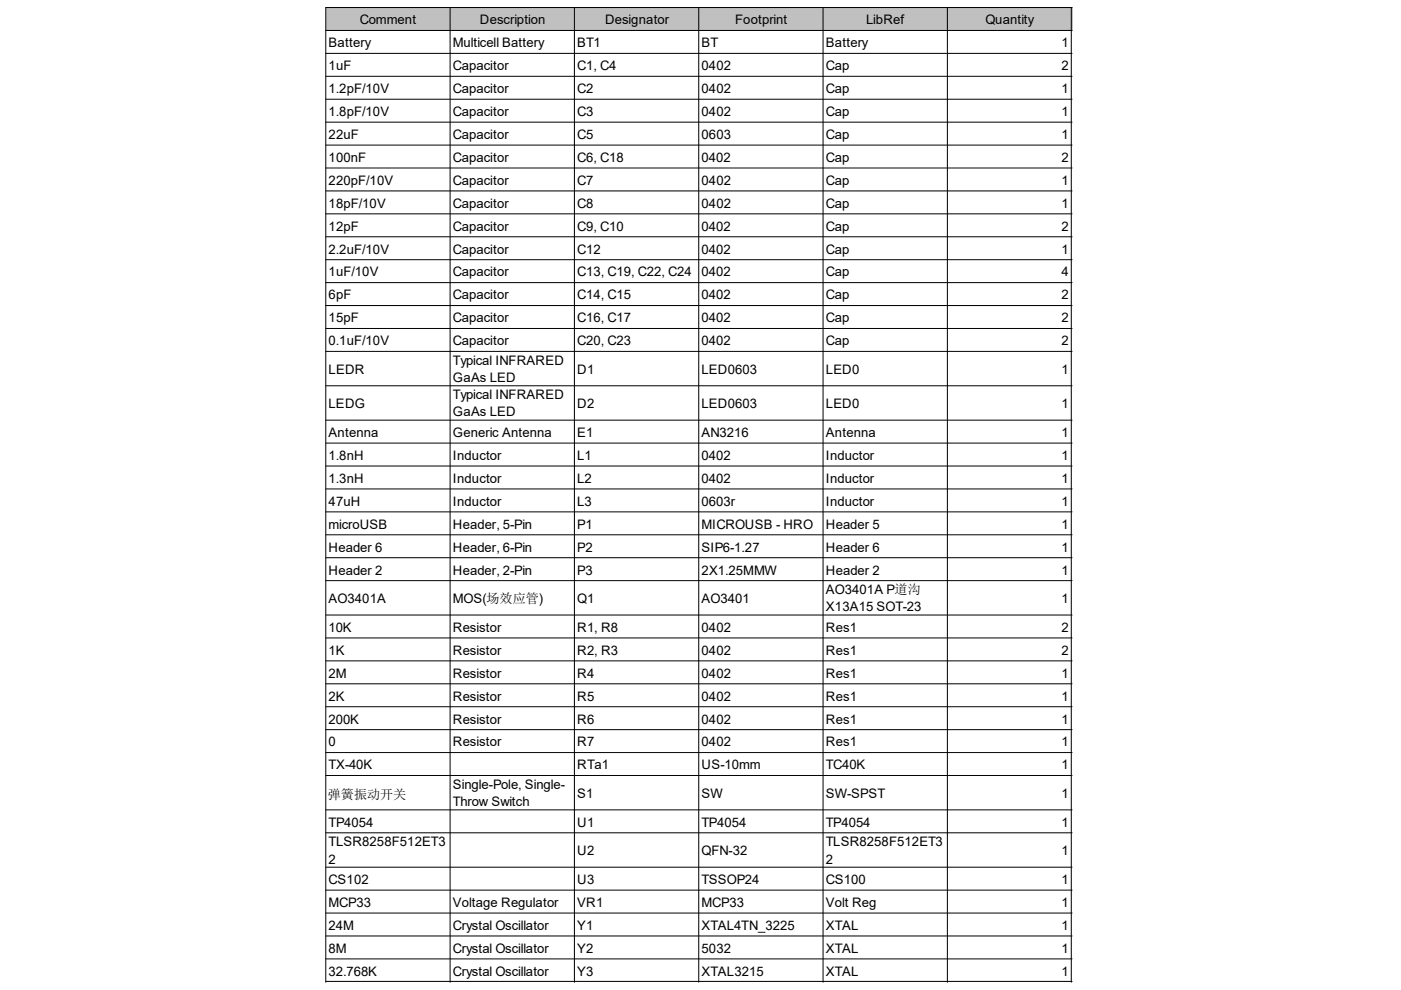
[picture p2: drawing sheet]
<svg xmlns="http://www.w3.org/2000/svg" width="297mm" height="210mm" viewBox="0 0 297 210" stroke-linecap="round" stroke-linejoin="round" font-family="sans-serif">
<defs><g id="words">
<g font-size="2.8">
<text x="76.3" y="5.2">Comment</text>
<text x="101.8" y="5.2">Description</text>
<text x="128.3" y="5.2">Designator</text>
<text x="155.9" y="5.2">Footprint</text>
<text x="183.6" y="5.2">LibRef</text>
<text x="208.9" y="5.2">Quantity</text>
<text x="69.7" y="10">Battery</text>
<text x="96" y="10">Multicell Battery</text>
<text x="122.4" y="10">BT1</text>
<text x="148.8" y="10">BT</text>
<text x="175.1" y="10">Battery</text>
<text x="225.1" y="10">1</text>
<text x="69.7" y="14.9">1uF</text>
<text x="96" y="14.9">Capacitor</text>
<text x="122.4" y="14.9">C1, C4</text>
<text x="148.8" y="14.9">0402</text>
<text x="175.1" y="14.9">Cap</text>
<text x="225.1" y="14.9">2</text>
<text x="69.7" y="19.7">1.2pF/10V</text>
<text x="96" y="19.7">Capacitor</text>
<text x="122.4" y="19.7">C2</text>
<text x="148.8" y="19.7">0402</text>
<text x="175.1" y="19.7">Cap</text>
<text x="225.1" y="19.7">1</text>
<text x="69.7" y="24.6">1.8pF/10V</text>
<text x="69.7" y="29.5">22uF</text>
<text x="96" y="24.6">Capacitor</text>
<text x="96" y="29.5">Capacitor</text>
<text x="122.4" y="24.6">C3</text>
<text x="122.4" y="29.5">C5</text>
<text x="148.8" y="24.6">0402</text>
<text x="148.8" y="29.5">0603</text>
<text x="175.1" y="24.6">Cap</text>
<text x="175.1" y="29.5">Cap</text>
<text x="225.1" y="24.6">1</text>
<text x="225.1" y="29.5">1</text>
<text x="69.7" y="34.3">100nF</text>
<text x="96" y="34.3">Capacitor</text>
<text x="122.4" y="34.3">C6, C18</text>
<text x="148.8" y="34.3">0402</text>
<text x="175.1" y="34.3">Cap</text>
<text x="225.1" y="34.3">2</text>
<text x="69.7" y="39.2">220pF/10V</text>
<text x="96" y="39.2">Capacitor</text>
<text x="122.4" y="39.2">C7</text>
<text x="148.8" y="39.2">0402</text>
<text x="175.1" y="39.2">Cap</text>
<text x="225.1" y="39.2">1</text>
<text x="69.7" y="44">18pF/10V</text>
<text x="96" y="44">Capacitor</text>
<text x="122.4" y="44">C8</text>
<text x="148.8" y="44">0402</text>
<text x="175.1" y="44">Cap</text>
<text x="225.1" y="44">1</text>
<text x="69.7" y="48.9">12pF</text>
<text x="69.7" y="53.8">2.2uF/10V</text>
<text x="96" y="48.9">Capacitor</text>
<text x="96" y="53.8">Capacitor</text>
<text x="122.4" y="48.9">C9, C10</text>
<text x="122.4" y="53.8">C12</text>
<text x="148.8" y="48.9">0402</text>
<text x="148.8" y="53.8">0402</text>
<text x="175.1" y="48.9">Cap</text>
<text x="175.1" y="53.8">Cap</text>
<text x="225.1" y="48.9">2</text>
<text x="225.1" y="53.8">1</text>
<text x="69.7" y="58.6">1uF/10V</text>
<text x="96" y="58.6">Capacitor</text>
<text x="122.4" y="58.6">C13, C19, C22, C24</text>
<text x="148.8" y="58.6">0402</text>
<text x="175.1" y="58.6">Cap</text>
<text x="225.1" y="58.6">4</text>
<text x="69.7" y="63.5">6pF</text>
<text x="96" y="63.5">Capacitor</text>
<text x="122.4" y="63.5">C14, C15</text>
<text x="148.8" y="63.5">0402</text>
<text x="175.1" y="63.5">Cap</text>
<text x="225.1" y="63.5">2</text>
<text x="69.7" y="68.3">15pF</text>
<text x="96" y="68.3">Capacitor</text>
<text x="122.4" y="68.3">C16, C17</text>
<text x="148.8" y="68.3">0402</text>
<text x="175.1" y="68.3">Cap</text>
<text x="225.1" y="68.3">2</text>
<text x="69.7" y="73.2">0.1uF/10V</text>
<text x="96" y="73.2">Capacitor</text>
<text x="96" y="77.4">Typical INFRARED</text>
<text x="122.4" y="73.2">C20, C23</text>
<text x="148.8" y="73.2">0402</text>
<text x="175.1" y="73.2">Cap</text>
<text x="225.1" y="73.2">2</text>
<text x="69.7" y="79.3">LEDR</text>
<text x="96" y="81">GaAs LED</text>
<text x="122.4" y="79.3">D1</text>
<text x="148.8" y="79.3">LED0603</text>
<text x="175.1" y="79.3">LED0</text>
<text x="225.1" y="79.3">1</text>
<text x="69.7" y="86.6">LEDG</text>
<text x="96" y="84.7">Typical INFRARED</text>
<text x="96" y="88.3">GaAs LED</text>
<text x="122.4" y="86.6">D2</text>
<text x="148.8" y="86.6">LED0603</text>
<text x="175.1" y="86.6">LED0</text>
<text x="225.1" y="86.6">1</text>
<text x="69.7" y="92.6">Antenna</text>
<text x="96" y="92.6">Generic Antenna</text>
<text x="122.4" y="92.6">E1</text>
<text x="148.8" y="92.6">AN3216</text>
<text x="175.1" y="92.6">Antenna</text>
<text x="225.1" y="92.6">1</text>
<text x="69.7" y="97.5">1.8nH</text>
<text x="96" y="97.5">Inductor</text>
<text x="122.4" y="97.5">L1</text>
<text x="148.8" y="97.5">0402</text>
<text x="175.1" y="97.5">Inductor</text>
<text x="225.1" y="97.5">1</text>
<text x="69.7" y="102.4">1.3nH</text>
<text x="69.7" y="107.2">47uH</text>
<text x="96" y="102.4">Inductor</text>
<text x="96" y="107.2">Inductor</text>
<text x="122.4" y="102.4">L2</text>
<text x="122.4" y="107.2">L3</text>
<text x="148.8" y="102.4">0402</text>
<text x="148.8" y="107.2">0603r</text>
<text x="175.1" y="102.4">Inductor</text>
<text x="175.1" y="107.2">Inductor</text>
<text x="225.1" y="102.4">1</text>
<text x="225.1" y="107.2">1</text>
<text x="69.7" y="112.1">microUSB</text>
<text x="96" y="112.1">Header, 5-Pin</text>
<text x="122.4" y="112.1">P1</text>
<text x="148.8" y="112.1">MICROUSB - HRO</text>
<text x="175.1" y="112.1">Header 5</text>
<text x="225.1" y="112.1">1</text>
<text x="69.7" y="116.9">Header 6</text>
<text x="96" y="116.9">Header, 6-Pin</text>
<text x="122.4" y="116.9">P2</text>
<text x="148.8" y="116.9">SIP6-1.27</text>
<text x="175.1" y="116.9">Header 6</text>
<text x="225.1" y="116.9">1</text>
<text x="69.7" y="121.8">Header 2</text>
<text x="96" y="121.8">Header, 2-Pin</text>
<text x="122.4" y="121.8">P3</text>
<text x="148.8" y="121.8">2X1.25MMW</text>
<text x="175.1" y="121.8">Header 2</text>
<text x="175.1" y="126">AO3401A P道沟</text>
<text x="225.1" y="121.8">1</text>
<text x="69.7" y="127.9">AO3401A</text>
<text x="96" y="127.9">MOS(场效应管)</text>
<text x="122.4" y="127.9">Q1</text>
<text x="148.8" y="127.9">AO3401</text>
<text x="175.1" y="129.6">X13A15 SOT-23</text>
<text x="225.1" y="127.9">1</text>
<text x="69.7" y="134">10K</text>
<text x="96" y="134">Resistor</text>
<text x="122.4" y="134">R1, R8</text>
<text x="148.8" y="134">0402</text>
<text x="175.1" y="134">Res1</text>
<text x="225.1" y="134">2</text>
<text x="69.7" y="138.8">1K</text>
<text x="69.7" y="143.7">2M</text>
<text x="96" y="138.8">Resistor</text>
<text x="96" y="143.7">Resistor</text>
<text x="122.4" y="138.8">R2, R3</text>
<text x="122.4" y="143.7">R4</text>
<text x="148.8" y="138.8">0402</text>
<text x="148.8" y="143.7">0402</text>
<text x="175.1" y="138.8">Res1</text>
<text x="175.1" y="143.7">Res1</text>
<text x="225.1" y="138.8">2</text>
<text x="225.1" y="143.7">1</text>
<text x="69.7" y="148.5">2K</text>
<text x="96" y="148.5">Resistor</text>
<text x="122.4" y="148.5">R5</text>
<text x="148.8" y="148.5">0402</text>
<text x="175.1" y="148.5">Res1</text>
<text x="225.1" y="148.5">1</text>
<text x="69.7" y="153.4">200K</text>
<text x="96" y="153.4">Resistor</text>
<text x="122.4" y="153.4">R6</text>
<text x="148.8" y="153.4">0402</text>
<text x="175.1" y="153.4">Res1</text>
<text x="225.1" y="153.4">1</text>
<text x="69.7" y="158.3">0</text>
<text x="96" y="158.3">Resistor</text>
<text x="122.4" y="158.3">R7</text>
<text x="148.8" y="158.3">0402</text>
<text x="175.1" y="158.3">Res1</text>
<text x="225.1" y="158.3">1</text>
<text x="69.7" y="163.1">TX-40K</text>
<text x="96" y="167.3">Single-Pole, Single-</text>
<text x="122.4" y="163.1">RTa1</text>
<text x="148.8" y="163.1">US-10mm</text>
<text x="175.1" y="163.1">TC40K</text>
<text x="225.1" y="163.1">1</text>
<text x="69.5" y="169.4">弹簧振动开关</text>
<text x="96" y="170.9">Throw Switch</text>
<text x="122.4" y="169.2">S1</text>
<text x="148.8" y="169.2">SW</text>
<text x="175.1" y="169.2">SW-SPST</text>
<text x="225.1" y="169.2">1</text>
<text x="69.7" y="175.3">TP4054</text>
<text x="69.7" y="179.4">TLSR8258F512ET3</text>
<text x="122.4" y="175.3">U1</text>
<text x="148.8" y="175.3">TP4054</text>
<text x="175.1" y="175.3">TP4054</text>
<text x="175.1" y="179.4">TLSR8258F512ET3</text>
<text x="225.1" y="175.3">1</text>
<text x="69.7" y="183.1">2</text>
<text x="122.4" y="181.3">U2</text>
<text x="148.8" y="181.3">QFN-32</text>
<text x="175.1" y="183.1">2</text>
<text x="225.1" y="181.3">1</text>
<text x="69.7" y="187.4">CS102</text>
<text x="122.4" y="187.4">U3</text>
<text x="148.8" y="187.4">TSSOP24</text>
<text x="175.1" y="187.4">CS100</text>
<text x="225.1" y="187.4">1</text>
<text x="69.7" y="192.3">MCP33</text>
<text x="69.7" y="197.1">24M</text>
<text x="96" y="192.3">Voltage Regulator</text>
<text x="96" y="197.1">Crystal Oscillator</text>
<text x="122.4" y="192.3">VR1</text>
<text x="122.4" y="197.1">Y1</text>
<text x="148.8" y="192.3">MCP33</text>
<text x="148.8" y="197.1">XTAL4TN_3225</text>
<text x="175.1" y="192.3">Volt Reg</text>
<text x="175.1" y="197.1">XTAL</text>
<text x="225.1" y="192.3">1</text>
<text x="225.1" y="197.1">1</text>
<text x="69.7" y="202">8M</text>
<text x="96" y="202">Crystal Oscillator</text>
<text x="122.4" y="202">Y2</text>
<text x="148.8" y="202">5032</text>
<text x="175.1" y="202">XTAL</text>
<text x="225.1" y="202">1</text>
<text x="69.7" y="206.9">32.768K</text>
<text x="96" y="206.9">Crystal Oscillator</text>
<text x="122.4" y="206.9">Y3</text>
<text x="148.8" y="206.9">XTAL3215</text>
<text x="175.1" y="206.9">XTAL</text>
<text x="225.1" y="206.9">1</text>
</g>
</g></defs>
<g fill="#c0c0c0">
<path d="M69.1 1.6h26.4v4.9h-26.4z" fill-rule="evenodd"/>
<path d="M95.3 1.6h26.6v4.9h-26.6z" fill-rule="evenodd"/>
<path d="M121.7 1.6h26.5v4.9h-26.5z" fill-rule="evenodd"/>
<path d="M148.1 1.6h26.5v4.9h-26.5z" fill-rule="evenodd"/>
<path d="M174.4 1.6h26.5v4.9h-26.5z" fill-rule="evenodd"/>
<path d="M200.8 1.6h26.5v4.9h-26.5z" fill-rule="evenodd"/>
</g>
<g fill="none" stroke="#000" stroke-width=".21">
<path d="M69.1 6.5h158.2M69.1 11.3h158.2M69.1 16.2h158.2M95.4 1.6v206.7M121.8 1.6v206.7M148.1 1.6v206.7M174.5 1.6v206.7M200.9 1.6v206.7M227.1 1.6v206.7M227.3 1.6h-158.2v206.7M69.1 21h158.2M69.1 25.9h158.2"/>
<path d="M69.1 30.8h158.2M69.1 35.6h158.2M69.1 40.5h158.2M69.1 45.3h158.2M69.1 50.2h158.2M69.1 55.1h158.2M69.1 59.9h158.2M69.1 64.8h158.2M69.1 69.6h158.2M69.1 74.5h158.2M69.1 81.8h158.2M69.1 89.1h158.2"/>
<path d="M69.1 93.9h158.2M69.1 98.8h158.2M69.1 103.7h158.2M69.1 108.5h158.2M69.1 113.4h158.2M69.1 118.2h158.2M69.1 123.1h158.2M69.1 130.4h158.2M69.1 135.3h158.2M69.1 140.1h158.2M69.1 145h158.2M69.1 149.8h158.2"/>
<path d="M69.1 154.7h158.2M69.1 159.6h158.2M69.1 164.4h158.2M69.1 171.7h158.2M69.1 176.6h158.2M69.1 183.9h158.2M69.1 188.7h158.2M69.1 193.6h158.2M69.1 198.4h158.2M69.1 203.3h158.2M69.1 208.1h158.2"/>
</g>
<use href="#words"/>
</svg>
